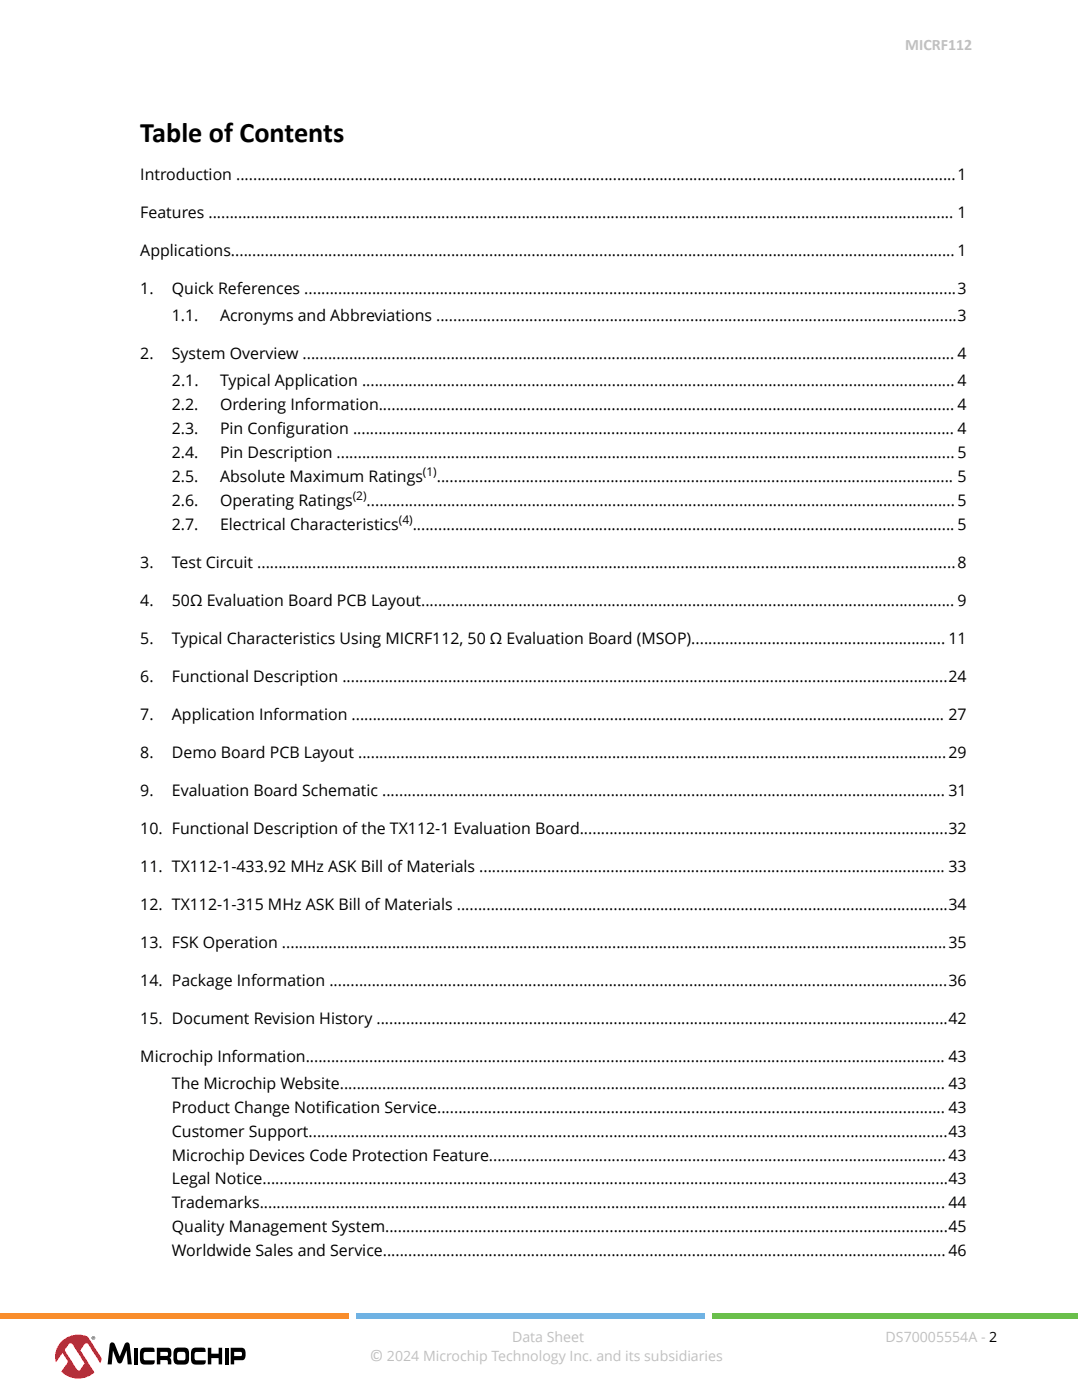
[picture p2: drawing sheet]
<svg xmlns="http://www.w3.org/2000/svg" width="216mm" height="279mm" viewBox="0 0 216 279" stroke-linecap="round" stroke-linejoin="round" font-family="sans-serif">
<defs><g id="words">
<text font-size="5.6" x="28" y="28.4">Table of Contents</text>
<g font-size="3.2" fill="#c0c0c0">
<text x="180.6" y="10">MICRF112</text>
<text x="73.8" y="271.7">©</text>
</g>
<g font-size="3.2">
<text x="28" y="35.8">Introduction ..........................................................................................................................................................................1</text>
<text x="28" y="43.4">Features ................................................................................................................................................................................ 1</text>
<text x="28" y="51">Applications........................................................................................................................................................................... 1</text>
<text x="28" y="58.6">1.</text>
<text x="34.3" y="58.6">Quick References ..........................................................................................................................................................3</text>
<text x="34.3" y="64.1">1.1.</text>
<text x="43.9" y="64.1">Acronyms and Abbreviations ...........................................................................................................................3</text>
<text x="28" y="71.6">2.</text>
<text x="34.3" y="71.6">System Overview .......................................................................................................................................................... 4</text>
<text x="34.3" y="77.1">2.1.</text>
<text x="43.9" y="77.1">Typical Application ............................................................................................................................................ 4</text>
<text x="34.3" y="81.9">2.2.</text>
<text x="43.9" y="81.9">Ordering Information........................................................................................................................................ 4</text>
<text x="34.3" y="86.6">2.3.</text>
<text x="43.9" y="86.6">Pin Conf</text>
<text x="55.3" y="86.6">iguration .............................................................................................................................................. 4</text>
<text x="34.3" y="91.4">2.4.</text>
<text x="43.9" y="91.4">Pin Description .................................................................................................................................................. 5</text>
<text x="34.3" y="100.9">2.6.</text>
<text x="34.3" y="96.2">2.5.</text>
<text x="43.9" y="100.9">Operating Ratings</text>
<text x="43.9" y="96.2">Absolute Maximum Ratings</text>
<text x="73.2" y="100.9">...........................................................................................................................................5</text>
<text x="87.2" y="96.2">.......................................................................................................................... 5</text>
<text x="34.3" y="105.7">2.7.</text>
<text x="43.9" y="105.7">Electrical Characteristics</text>
<text x="82.4" y="105.7">................................................................................................................................ 5</text>
<text x="28" y="113.3">3.</text>
<text x="34.3" y="113.3">Test Circuit .....................................................................................................................................................................8</text>
<text x="28" y="120.8">4.</text>
<text x="34.3" y="120.8">50Ω Evaluation Board PCB Layout.............................................................................................................................. 9</text>
<text x="28" y="128.4">5.</text>
<text x="34.3" y="128.4">Typical Characteristics Using MICRF112, 50 Ω Evaluation Board (MSOP)............................................................ 11</text>
<text x="28" y="136">6.</text>
<text x="34.3" y="136">Functional Description ...............................................................................................................................................24</text>
<text x="28" y="143.6">7.</text>
<text x="34.3" y="143.6">Application Information ............................................................................................................................................ 27</text>
<text x="28" y="151.2">8.</text>
<text x="34.3" y="151.2">Demo Board PCB Layout ...........................................................................................................................................29</text>
<text x="28" y="158.8">9.</text>
<text x="34.3" y="158.8">Evaluation Board Schematic ..................................................................................................................................... 31</text>
<text x="28" y="166.4">10. Functional Description of the TX112-1 Evaluation Board.......................................................................................32</text>
<text x="28" y="173.9">11. TX112-1-433.92 MHz ASK Bill of Materials .............................................................................................................. 33</text>
<text x="28" y="181.5">12. TX112-1-315 MHz ASK Bill of Materials ....................................................................................................................34</text>
<text x="28" y="189.1">13. FSK Operation .............................................................................................................................................................35</text>
<text x="28" y="196.7">14. Package Information ..................................................................................................................................................36</text>
<text x="28" y="204.3">15. Document Revision History .......................................................................................................................................42</text>
<text x="28" y="211.9">Microchip Information....................................................................................................................................................... 43</text>
<text x="34.3" y="217.3">The Microchip Website............................................................................................................................................... 43</text>
<text x="34.3" y="222.1">Product Change Notif</text>
<text x="34.3" y="226.9">Customer Support.......................................................................................................................................................43</text>
<text x="65" y="222.1">ication Service........................................................................................................................ 43</text>
<text x="34.3" y="231.6">Microchip Devices Code Protection Feature............................................................................................................43</text>
<text x="34.3" y="236.4">Legal Notice..................................................................................................................................................................43</text>
<text x="34.3" y="241.1">Trademarks.................................................................................................................................................................. 44</text>
<text x="34.3" y="245.9">Quality Management System.....................................................................................................................................45</text>
<text x="34.3" y="250.7">Worldwide Sales and Service..................................................................................................................................... 46</text>
</g>
<g font-size="2.8" fill="#c0c0c0">
<text x="102.2" y="267.7">Data Sheet</text>
<text x="176.7" y="267.7">DS70005554A - 2</text>
<text x="77.2" y="271.7">2024 Microchip Technology Inc. and its subsidiaries</text>
</g>
<g font-size="2.4">
<text x="84.4" y="95.1">(1)</text>
<text x="70.4" y="99.9">(2)</text>
<text x="79.6" y="104.6">(4)</text>
</g>
</g></defs>
<path d="M28 29.6h164.9" fill="none" stroke="#fff" stroke-width=".35"/>
<g fill="#000">
<path d="M22.1 268a.56 .56 0 0 1 .8 .3l1 2.4 .9-2.4a.53 .53 0 0 1 .5-.4 .53 .53 0 0 1 .5 .3l.5 4.1h-.8l-.2-2.8-.9 2.2a.52 .52 0 0 1-.5 .4 .52 .52 0 0 1-.5-.4l-.9-2.2-.2 2.8h-.8l.4-3.9zM26.7 269h.8v3.3h-.8zM28.3 269.1l1.9-.2 .5 .2 .1 .7-2 .1-.1 .3-.1 .6 .2 .6 2.1 .1-.1 .6a3.1 3.1 0 0 1-2.5 .1 2.15 2.15 0 0 1-.4-2.1l.1-.5zM38.5 269.1l1.9-.2 .5 .2 .1 .7-2 .1-.2 .3v.6l.2 .6 2.1 .1-.1 .6a3.1 3.1 0 0 1-2.5 .1 3.1 3.1 0 0 1 0-3.1zM41.5 269h.7v1.2h1.4v-1.2h.7v3.3h-.7v-1.3h-1.4v1.3h-.7zM44.8 269h.8v3.3h-.8z"/>
<path d="M31.3 269v3.3h.7v-.9l1.4 .1 .1 .8h.7a1.01 1.01 0 0 0-.4-1.3 1.44 1.44 0 0 0 0-2zM32 269.8h1.4l.1 .7-.2 .1h-1.3z"/>
<path d="M35 269.1l1.7-.2a.93 .93 0 0 1 1 1.2 2.15 2.15 0 0 1-.4 2.1l-1.7 .1a.93 .93 0 0 1-1-1.2 2.15 2.15 0 0 1 .4-2zM35.4 270v1.3a1.55 1.55 0 0 0 1.4 .1l.2-.3v-.6a.49 .49 0 0 0-.4-.7h-.8z"/>
<path d="M46 269v3.3h.7v-.8h1.7a1.39 1.39 0 0 0 .6-1.8 .75 .75 0 0 0-.8-.7zM46.7 269.8h1.3a.47 .47 0 0 1 .3 .4 .47 .47 0 0 1-.2 .4h-1.4z"/>
</g>
<path d="M12.1 267.9a4.8 4.8 0 0 1 4.9-1.3l3.2 4.7a4.6 4.6 0 0 1-5.2 3.8 4.6 4.6 0 0 1-3.9-5.1l.2-.8z" fill="#fff"/>
<path d="M12.1 267.9a4.2 4.2 0 0 0-.9 4l1.3-1.9 .9 1.4a.55 .55 0 0 1-.1 .8l-1.1 1.5a4.8 4.8 0 0 0 6.6 .2l-2.8-4.4 .3-.4a1.55 1.55 0 0 1 1-1l.4 .3 2.3 3.7 .3-1-2.8-4.3a4.7 4.7 0 0 0-5.4 1.1zM13.7 268.3l.3-.2 .4 .1 2.4 3.7a1.28 1.28 0 0 1-.6 1.1l-.5 .5-.4-.2-2.4-3.9z" fill="#ed1c2e"/>
<path d="M18.3 267a.36 .36 0 0 1 .7 0 .36 .36 0 0 1-.7 0zM18.3 267a.3 .3 0 0 0 .6 0 .3 .3 0 0 0-.6 0zM18.5 266.8h.3v.4l-.2-.2-.1 .2zM18.6 266.9l.1 .1z" fill="#000"/>
<path d="M0 262h69.6v1.1h-69.6z" fill="#f98d2b"/>
<path d="M71 262h69.6v1.1h-69.6z" fill="#6fb2e3"/>
<path d="M142.1 262h72.9v1.1h-72.9z" fill="#6abf4b"/>
<use href="#words"/>
</svg>
